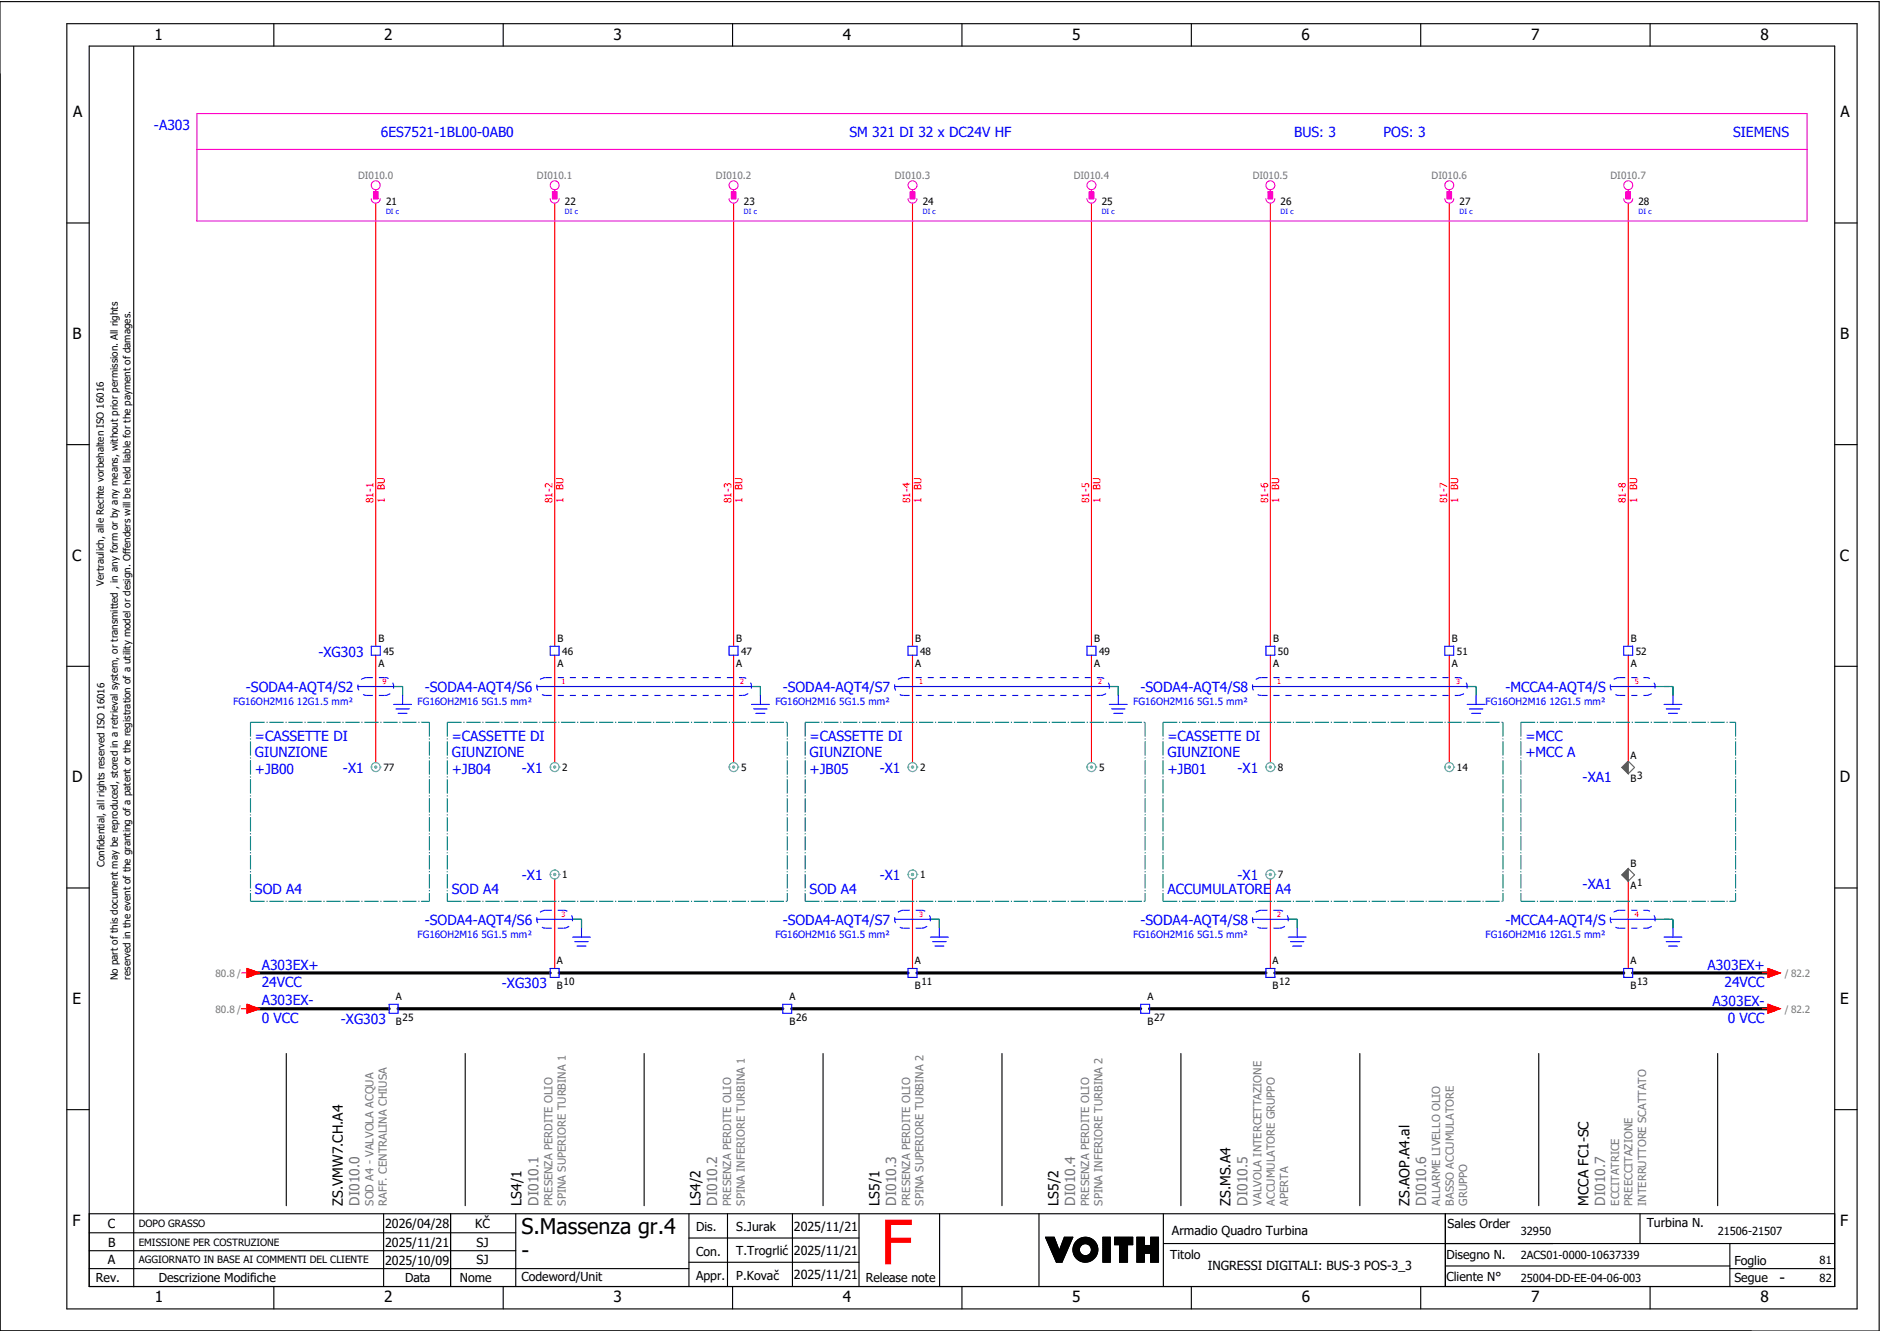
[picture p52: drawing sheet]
<svg xmlns="http://www.w3.org/2000/svg" width="421mm" height="297mm" viewBox="0 0 421 297" stroke-linecap="round" stroke-linejoin="round" font-family="sans-serif">
<defs><g id="words">
<text font-size="13.8" fill="#f00" x="196.9" y="282.5">F</text>
<g font-size="4.8">
<text x="116.6" y="275.8">S.Massenza gr.4</text>
<text x="116.6" y="281.1">-</text>
</g>
<g font-size="3.4">
<text x="34.5" y="9">1</text>
<text x="85.9" y="9">2</text>
<text x="137.1" y="9">3</text>
<text x="188.4" y="9">4</text>
<text x="239.7" y="9">5</text>
<text x="291" y="9">6</text>
<text x="342.3" y="9">7</text>
<text x="393.5" y="9">8</text>
<text x="16.3" y="26.2">A</text>
<text x="411.5" y="26.2">A</text>
<text x="16.2" y="75.8">B</text>
<text x="411.4" y="75.8">B</text>
<text x="16.1" y="125.3">C</text>
<text x="411.3" y="125.3">C</text>
<text x="16.1" y="174.8">D</text>
<text x="411.3" y="174.8">D</text>
<text x="16.2" y="224.4">E</text>
<text x="411.4" y="224.4">E</text>
<text x="16.2" y="273.9">F</text>
<text x="411.4" y="273.9">F</text>
<text x="397.8" y="286.6">-</text>
<text x="34.6" y="291">1</text>
<text x="85.9" y="291">2</text>
<text x="137.2" y="291">3</text>
<text x="188.4" y="291">4</text>
<text x="239.7" y="291">5</text>
<text x="291" y="291">6</text>
<text x="342.3" y="291">7</text>
<text x="393.6" y="291">8</text>
</g>
<g font-size="3.1" fill="#00f">
<text x="34.4" y="29">-A303</text>
<text x="85.1" y="30.6">6ES7521-1BL00-0AB0</text>
<text x="189.9" y="30.6">SM 321 DI 32 x DC24V HF</text>
<text x="289.3" y="30.6">BUS: 3</text>
<text x="309.3" y="30.6">POS: 3</text>
<text x="387.4" y="30.6">SIEMENS</text>
<text x="71.2" y="146.7">-XG303</text>
<text x="55" y="154.6">-SODA4-AQT4/S2</text>
<text x="95" y="154.6">-SODA4-AQT4/S6</text>
<text x="175" y="154.6">-SODA4-AQT4/S7</text>
<text x="255" y="154.6">-SODA4-AQT4/S8</text>
<text x="336.6" y="154.6">-MCCA4-AQT4/S</text>
<text x="57" y="165.5">=CASSETTE DI</text>
<text x="101" y="165.5">=CASSETTE DI</text>
<text x="181" y="165.5">=CASSETTE DI</text>
<text x="261" y="165.5">=CASSETTE DI</text>
<text x="341" y="165.5">=MCC</text>
<text x="57" y="169.3">GIUNZIONE</text>
<text x="57" y="173">+JB00</text>
<text x="76.7" y="172.7">-X1</text>
<text x="101" y="169.3">GIUNZIONE</text>
<text x="101" y="173">+JB04</text>
<text x="116.7" y="172.7">-X1</text>
<text x="181" y="169.3">GIUNZIONE</text>
<text x="181" y="173">+JB05</text>
<text x="196.7" y="172.7">-X1</text>
<text x="261" y="169.3">GIUNZIONE</text>
<text x="261" y="173">+JB01</text>
<text x="276.7" y="172.7">-X1</text>
<text x="341" y="169.3">+MCC A</text>
<text x="353.8" y="174.7">-XA1</text>
<text x="116.7" y="196.7">-X1</text>
<text x="196.7" y="196.7">-X1</text>
<text x="276.7" y="196.7">-X1</text>
<text x="57" y="199.8">SOD A4</text>
<text x="101" y="199.8">SOD A4</text>
<text x="181" y="199.8">SOD A4</text>
<text x="261" y="199.8">ACCUMULATORE A4</text>
<text x="353.8" y="198.7">-XA1</text>
<text x="95" y="206.6">-SODA4-AQT4/S6</text>
<text x="175" y="206.6">-SODA4-AQT4/S7</text>
<text x="255" y="206.6">-SODA4-AQT4/S8</text>
<text x="336.6" y="206.6">-MCCA4-AQT4/S</text>
<text x="58.5" y="216.6">A303EX+</text>
<text x="58.5" y="220.5">24VCC</text>
<text x="112.2" y="220.7">-XG303</text>
<text x="381.7" y="216.8">A303EX+</text>
<text x="385.5" y="220.5">24VCC</text>
<text x="58.5" y="224.6">A303EX-</text>
<text x="382.9" y="224.8">A303EX-</text>
<text x="58.5" y="228.5">0 VCC</text>
<text x="76.2" y="228.7">-XG303</text>
<text x="386.2" y="228.5">0 VCC</text>
</g>
<g font-size="3.1">
<text x="76.6" y="269.4" transform="rotate(-90 76.6 269.4)">ZS.VMW7.CH.A4</text>
<text x="116.6" y="269.4" transform="rotate(-90 116.6 269.4)">LS4/1</text>
<text x="156.6" y="269.4" transform="rotate(-90 156.6 269.4)">LS4/2</text>
<text x="196.6" y="269.4" transform="rotate(-90 196.6 269.4)">LS5/1</text>
<text x="236.6" y="269.4" transform="rotate(-90 236.6 269.4)">LS5/2</text>
<text x="275.1" y="269.4" transform="rotate(-90 275.1 269.4)">ZS.MS.A4</text>
<text x="315.1" y="269.4" transform="rotate(-90 315.1 269.4)">ZS.AOP.A4.al</text>
<text x="355.1" y="269.4" transform="rotate(-90 355.1 269.4)">MCCA FC1-SC</text>
</g>
<g font-size="3.1" fill="#767676">
<text x="80.4" y="269.4" transform="rotate(-90 80.4 269.4)">DI010.0</text>
<text x="120.4" y="269.4" transform="rotate(-90 120.4 269.4)">DI010.1</text>
<text x="160.4" y="269.4" transform="rotate(-90 160.4 269.4)">DI010.2</text>
<text x="200.4" y="269.4" transform="rotate(-90 200.4 269.4)">DI010.3</text>
<text x="240.4" y="269.4" transform="rotate(-90 240.4 269.4)">DI010.4</text>
<text x="278.9" y="269.4" transform="rotate(-90 278.9 269.4)">DI010.5</text>
<text x="318.9" y="269.4" transform="rotate(-90 318.9 269.4)">DI010.6</text>
<text x="358.9" y="269.4" transform="rotate(-90 358.9 269.4)">DI010.7</text>
</g>
<g font-size="2.8">
<text x="24.1" y="274.4">C</text>
<text x="86.1" y="274.4">2026/04/28</text>
<text x="106.2" y="274.4">KČ</text>
<text x="155.6" y="275.1">Dis.</text>
<text x="164.6" y="275.1">S.Jurak</text>
<text x="177.5" y="275">2025/11/21</text>
<text x="262" y="275.8">Armadio Quadro Turbina</text>
<text x="323.6" y="274.3">Sales Order</text>
<text x="368.1" y="274.2">Turbina N.</text>
<text x="24.2" y="278.6">B</text>
<text x="86.1" y="278.6">2025/11/21</text>
<text x="106.5" y="278.6">SJ</text>
<text x="155.6" y="280.5">Con.</text>
<text x="164.6" y="280.5">T.Trogrlić</text>
<text x="177.5" y="280.4">2025/11/21</text>
<text x="261.6" y="281.3">Titolo</text>
<text x="323.4" y="281.2">Disegno N.</text>
<text x="21.4" y="286.5">Rev.</text>
<text x="24.1" y="282.5">A</text>
<text x="35.5" y="286.4">Descrizione Modifiche</text>
<text x="86.1" y="282.6">2025/10/09</text>
<text x="90.5" y="286.5">Data</text>
<text x="102.8" y="286.5">Nome</text>
<text x="106.5" y="282.5">SJ</text>
<text x="116.6" y="286.3">Codeword/Unit</text>
<text x="155.6" y="286">Appr.</text>
<text x="164.6" y="285.9">P.Kovač</text>
<text x="177.5" y="285.8">2025/11/21</text>
<text x="193.5" y="286.5">Release note</text>
<text x="270" y="283.8">INGRESSI DIGITALI: BUS-3 POS-3_3</text>
<text x="323.4" y="286.2">Cliente N°</text>
<text x="387.7" y="286.5">Segue</text>
<text x="387.7" y="282.6">Foglio</text>
</g>
<g font-size="2.5" fill="#767676">
<text x="83.5" y="269.4" transform="rotate(-90 83.5 269.4)">SOD A4 - VALVOLA ACQUA</text>
<text x="86.5" y="269.4" transform="rotate(-90 86.5 269.4)">RAFF. CENTRALINA CHIUSA</text>
<text x="123.5" y="269.4" transform="rotate(-90 123.5 269.4)">PRESENZA PERDITE OLIO</text>
<text x="126.5" y="269.4" transform="rotate(-90 126.5 269.4)">SPINA SUPERIORE TURBINA 1</text>
<text x="163.5" y="269.4" transform="rotate(-90 163.5 269.4)">PRESENZA PERDITE OLIO</text>
<text x="166.5" y="269.4" transform="rotate(-90 166.5 269.4)">SPINA INFERIORE TURBINA 1</text>
<text x="203.5" y="269.4" transform="rotate(-90 203.5 269.4)">PRESENZA PERDITE OLIO</text>
<text x="206.5" y="269.4" transform="rotate(-90 206.5 269.4)">SPINA SUPERIORE TURBINA 2</text>
<text x="243.5" y="269.4" transform="rotate(-90 243.5 269.4)">PRESENZA PERDITE OLIO</text>
<text x="246.5" y="269.4" transform="rotate(-90 246.5 269.4)">SPINA INFERIORE TURBINA 2</text>
<text x="282" y="269.4" transform="rotate(-90 282 269.4)">VALVOLA INTERCETTAZIONE</text>
<text x="285" y="269.4" transform="rotate(-90 285 269.4)">ACCUMULATORE GRUPPO</text>
<text x="288" y="269.4" transform="rotate(-90 288 269.4)">APERTA</text>
<text x="322" y="269.4" transform="rotate(-90 322 269.4)">ALLARME LIVELLO OLIO</text>
<text x="325" y="269.4" transform="rotate(-90 325 269.4)">BASSO ACCUMULATORE</text>
<text x="328" y="269.4" transform="rotate(-90 328 269.4)">GRUPPO</text>
<text x="362" y="269.4" transform="rotate(-90 362 269.4)">ECCITATRICE</text>
<text x="365" y="269.4" transform="rotate(-90 365 269.4)">PREECCITAZIONE</text>
<text x="368" y="269.4" transform="rotate(-90 368 269.4)">INTERRUTTORE SCATTATO</text>
</g>
<g font-size="2.5">
<text x="340" y="275.9">32950</text>
<text x="384" y="275.9">21506-21507</text>
<text x="340" y="281.4">2ACS01-0000-10637339</text>
<text x="340" y="286.4">25004-DD-EE-04-06-003</text>
<text x="406.8" y="282.4">81</text>
<text x="406.8" y="286.4">82</text>
</g>
<g font-size="2.2" fill="#767676">
<text x="80" y="39.9">DI010.0</text>
<text x="120" y="39.9">DI010.1</text>
<text x="160" y="39.9">DI010.2</text>
<text x="200" y="39.9">DI010.3</text>
<text x="240" y="39.9">DI010.4</text>
<text x="280" y="39.9">DI010.5</text>
<text x="320" y="39.9">DI010.6</text>
<text x="360" y="39.9">DI010.7</text>
</g>
<g font-size="2.2">
<text x="86.3" y="45.8">21</text>
<text x="126.3" y="45.8">22</text>
<text x="166.3" y="45.8">23</text>
<text x="206.3" y="45.8">24</text>
<text x="246.3" y="45.8">25</text>
<text x="286.3" y="45.8">26</text>
<text x="326.3" y="45.8">27</text>
<text x="366.3" y="45.8">28</text>
<text x="23.2" y="130.9" transform="rotate(-90 23.2 130.9)">Vertraulich, alle Rechte vorbehalten ISO 16016</text>
<text x="84.6" y="143.4">B</text>
<text x="124.6" y="143.4">B</text>
<text x="164.6" y="143.4">B</text>
<text x="204.6" y="143.4">B</text>
<text x="244.6" y="143.4">B</text>
<text x="284.6" y="143.4">B</text>
<text x="324.6" y="143.4">B</text>
<text x="364.6" y="143.4">B</text>
<text x="84.6" y="149.1">A</text>
<text x="85.7" y="146.3">45</text>
<text x="124.6" y="149.1">A</text>
<text x="125.7" y="146.3">46</text>
<text x="164.6" y="149.1">A</text>
<text x="165.7" y="146.3">47</text>
<text x="204.6" y="149.1">A</text>
<text x="205.7" y="146.3">48</text>
<text x="244.6" y="149.1">A</text>
<text x="245.7" y="146.3">49</text>
<text x="284.6" y="149.1">A</text>
<text x="285.7" y="146.3">50</text>
<text x="324.6" y="149.1">A</text>
<text x="325.7" y="146.3">51</text>
<text x="364.6" y="149.1">A</text>
<text x="365.7" y="146.3">52</text>
<text x="85.7" y="172.3">77</text>
<text x="125.7" y="172.3">2</text>
<text x="165.7" y="172.3">5</text>
<text x="205.7" y="172.3">2</text>
<text x="245.7" y="172.3">5</text>
<text x="285.7" y="172.3">8</text>
<text x="325.7" y="172.3">14</text>
<text x="364.5" y="169.6">A</text>
<text x="364.5" y="174.6">B</text>
<text x="366" y="174">3</text>
<text x="23.4" y="193.7" transform="rotate(-90 23.4 193.7)">Confidential, all rights reserved ISO 16016</text>
<text x="125.7" y="196.3">1</text>
<text x="205.7" y="196.3">1</text>
<text x="285.7" y="196.3">7</text>
<text x="364.5" y="193.8">B</text>
<text x="364.5" y="198.5">A1</text>
<text x="124.5" y="215.4">A</text>
<text x="204.5" y="215.4">A</text>
<text x="284.5" y="215.4">A</text>
<text x="364.5" y="215.4">A</text>
<text x="26.4" y="219" transform="rotate(-90 26.4 219)">No part of this document may be reproduced, stored in a retrieval system, or transmitted , in any form or by any means, without prior permission. All rights</text>
<text x="29.2" y="218.9" transform="rotate(-90 29.2 218.9)">reserved in the event of the granting of a patent or the registration of a utility model or design. Offenders will be held liable for the payment of damages.</text>
<text x="124.5" y="220.9">B</text>
<text x="126" y="220">10</text>
<text x="204.5" y="220.9">B</text>
<text x="206" y="220">11</text>
<text x="284.5" y="220.9">B</text>
<text x="286" y="220">12</text>
<text x="364.5" y="220.9">B</text>
<text x="366" y="220">13</text>
<text x="88.5" y="223.4">A</text>
<text x="176.5" y="223.4">A</text>
<text x="256.5" y="223.4">A</text>
<text x="88.5" y="228.9">B</text>
<text x="90" y="228">25</text>
<text x="176.5" y="228.9">B</text>
<text x="178" y="228">26</text>
<text x="256.5" y="228.9">B</text>
<text x="258" y="228">27</text>
<text x="31" y="274.2">DOPO GRASSO</text>
<text x="31" y="278.3">EMISSIONE PER COSTRUZIONE</text>
<text x="31" y="282.3">AGGIORNATO IN BASE AI COMMENTI DEL CLIENTE</text>
</g>
<g font-size="2.2" fill="#f00">
<text x="83.5" y="112.4" transform="rotate(-90 83.5 112.4)">81-1</text>
<text x="86" y="112.4" transform="rotate(-90 86 112.4)">1</text>
<text x="86" y="109.4" transform="rotate(-90 86 109.4)">BU</text>
<text x="123.5" y="112.4" transform="rotate(-90 123.5 112.4)">81-2</text>
<text x="126" y="112.4" transform="rotate(-90 126 112.4)">1</text>
<text x="126" y="109.4" transform="rotate(-90 126 109.4)">BU</text>
<text x="163.5" y="112.4" transform="rotate(-90 163.5 112.4)">81-3</text>
<text x="166" y="112.4" transform="rotate(-90 166 112.4)">1</text>
<text x="166" y="109.4" transform="rotate(-90 166 109.4)">BU</text>
<text x="203.5" y="112.4" transform="rotate(-90 203.5 112.4)">81-4</text>
<text x="206" y="112.4" transform="rotate(-90 206 112.4)">1</text>
<text x="206" y="109.4" transform="rotate(-90 206 109.4)">BU</text>
<text x="243.5" y="112.4" transform="rotate(-90 243.5 112.4)">81-5</text>
<text x="246" y="112.4" transform="rotate(-90 246 112.4)">1</text>
<text x="246" y="109.4" transform="rotate(-90 246 109.4)">BU</text>
<text x="283.5" y="112.4" transform="rotate(-90 283.5 112.4)">81-6</text>
<text x="286" y="112.4" transform="rotate(-90 286 112.4)">1</text>
<text x="286" y="109.4" transform="rotate(-90 286 109.4)">BU</text>
<text x="323.5" y="112.4" transform="rotate(-90 323.5 112.4)">81-7</text>
<text x="326" y="112.4" transform="rotate(-90 326 112.4)">1</text>
<text x="326" y="109.4" transform="rotate(-90 326 109.4)">BU</text>
<text x="363.5" y="112.4" transform="rotate(-90 363.5 112.4)">81-8</text>
<text x="366" y="112.4" transform="rotate(-90 366 112.4)">1</text>
<text x="366" y="109.4" transform="rotate(-90 366 109.4)">BU</text>
</g>
<g font-size="2.2" fill="#00f">
<text x="52.1" y="157.5">FG16OH2M16 12G1.5 mm²</text>
<text x="93.3" y="157.5">FG16OH2M16 5G1.5 mm²</text>
<text x="173.3" y="157.5">FG16OH2M16 5G1.5 mm²</text>
<text x="253.3" y="157.5">FG16OH2M16 5G1.5 mm²</text>
<text x="332.1" y="157.5">FG16OH2M16 12G1.5 mm²</text>
<text x="93.3" y="209.5">FG16OH2M16 5G1.5 mm²</text>
<text x="173.3" y="209.5">FG16OH2M16 5G1.5 mm²</text>
<text x="253.3" y="209.5">FG16OH2M16 5G1.5 mm²</text>
<text x="332.1" y="209.5">FG16OH2M16 12G1.5 mm²</text>
</g>
<g font-size="2.2" fill="#7ca552">
<text x="48.2" y="218.3">80.8 /</text>
<text x="399" y="218.3">/ 82.2</text>
<text x="48.2" y="226.3">80.8 /</text>
<text x="399" y="226.3">/ 82.2</text>
</g>
<g font-size="1.6" fill="#00f">
<text x="86.3" y="47.9">DI c</text>
<text x="126.3" y="47.9">DI c</text>
<text x="166.3" y="47.9">DI c</text>
<text x="206.3" y="47.9">DI c</text>
<text x="246.3" y="47.9">DI c</text>
<text x="286.3" y="47.9">DI c</text>
<text x="326.3" y="47.9">DI c</text>
<text x="366.3" y="47.9">DI c</text>
</g>
<g font-size="1.6" fill="#f00">
<text x="85.5" y="152.9">9</text>
<text x="125.5" y="152.9">1</text>
<text x="165.5" y="152.9">2</text>
<text x="205.5" y="152.9">1</text>
<text x="245.5" y="152.9">2</text>
<text x="285.5" y="152.9">1</text>
<text x="325.5" y="152.9">3</text>
<text x="365.5" y="152.9">5</text>
<text x="125.5" y="204.9">3</text>
<text x="205.5" y="204.9">3</text>
<text x="285.5" y="204.9">2</text>
<text x="365.5" y="204.9">4</text>
</g>
</g></defs>
<g fill="none" stroke="#000" stroke-width=".25">
<path d="M0 .4h420.1v297h-420.1zM14.9 5.3h400.3v287.2h-400.3zM19.9 10.3h390.3v277.2h-390.3zM29.9 10.4v277.1M61.2 5.3v5M112.5 5.3v5M163.8 5.3v5M215.1 5.3v5M266.3 5.3v5M317.6 5.3v5M368.9 5.3v5M14.9 49.8h5"/>
<path d="M410.2 49.8h5M14.9 99.3h5M410.2 99.3h5M14.9 148.9h5M410.2 148.9h5M14.9 198.4h5M410.2 198.4h5M64 235.4v34M104 235.4v34M144 235.4v34M184 235.4v34M224 235.4v34"/>
<path d="M264 235.4v34M304 235.4v34M344 235.4v34M384 235.4v34M14.9 247.9h5M410.2 247.9h5M19.9 271.2h390.3M19.9 279.5h95.4M19.9 275.4h95.4M85.8 271.2v16.3M100.7 271.2v16.3M115.3 271.2v16.3"/>
<path d="M154 271.2v16.3M154 276.6h38M162.6 271.2v16.3M177.2 271.2v16.3M192 271.2v16.3M210.1 271.2v16.3M232.3 271.1v16.3M233.7 276.4h2l1.1 3 1.1-3h1.9l-2.4 5.6h-1.2zM233.8 276.4l-.1 .1M233.9 276.4l-.1 .2M234.1 276.4l-.3 .3M234.2 276.4l-.3 .4"/>
<path d="M234.4 276.4l-.5 .5M234.5 276.4l-.5 .6M234.7 276.4l-.7 .7M234.8 276.4l-.7 .8M235 276.4l-.9 .9M235.1 276.4l-.9 1M235.3 276.4l-1.1 1.1M235.4 276.4l-1.2 1.2M235.6 276.4l-1.3 1.3M235.7 276.5l-1.4 1.3M235.7 276.6l-1.3 1.3M235.8 276.7l-1.4 1.3"/>
<path d="M235.8 276.8l-1.3 1.3M235.9 276.9l-1.4 1.4M235.9 277l-1.3 1.4M235.9 277.1l-1.3 1.4M236 277.3l-1.3 1.3M236 277.4l-1.3 1.3M236.1 277.5l-1.3 1.3M236.1 277.6l-1.3 1.3M236.1 277.7l-1.3 1.3M236.2 277.8l-1.3 1.3M236.2 277.9l-1.3 1.3M236.3 278l-1.3 1.3"/>
<path d="M236.3 278.1l-1.3 1.3M236.3 278.2l-1.2 1.3M236.4 278.3l-1.3 1.3M236.4 278.4l-1.2 1.3M236.5 278.6l-1.3 1.2M236.5 278.7l-1.2 1.2M236.6 278.8l-1.3 1.2M236.6 278.9l-1.3 1.2M236.6 279l-1.2 1.2M236.7 279.1l-1.3 1.2M236.7 279.2l-1.2 1.3M236.8 279.3l-1.3 1.3"/>
<path d="M238 276.4l-.1 .1M238.1 276.4l-.3 .4M238.3 276.4l-.6 .6M238.4 279.8l-2.2 2.2M238.4 276.4l-.8 .8M238.5 279.5l-2.4 2.4M238.6 276.4l-1.1 1.1M238.6 279.3l-2.5 2.5M238.7 279l-2.7 2.7M238.7 276.4l-1.2 1.3M238.8 278.7l-2.8 2.9M238.9 276.4l-1.5 1.6"/>
<path d="M239 278.5l-3.1 3M239 276.4l-1.7 1.8M239.1 278.2l-3.2 3.2M239.2 276.4l-2 2.1M239.2 277.9l-3.4 3.4M239.3 277.7l-3.5 3.5M239.3 276.4l-2.2 2.3M239.4 277.4l-3.6 3.7M239.5 276.4l-2.5 2.5M239.5 277.1l-3.8 3.9M239.6 276.4l-2.7 2.8M239.7 276.9l-4 4"/>
<path d="M239.8 276.6l-4.2 4.2M239.8 276.4l-4.2 4.3M241.1 276.9l-.8 .8M241.3 279.3l-1.2 1.1M241.3 279.1l-1.2 1.2M241.3 279.4l-1.1 1.1M241.3 278.9l-1.3 1.3M241.3 279.5l-1.1 1.1M241.4 279.7l-1.1 1M241.4 278.7l-1.4 1.4M241.4 279.8l-1 1M241.4 276.7l-1.3 1.3"/>
<path d="M241.5 279.9l-1.1 1M241.5 280l-1 1M241.7 276.6l-1.7 1.7M241.9 276.5l-1.9 2M242.1 276.5l-2.2 2.2M242.3 276.5l-2.4 2.4M242.5 276.4l-2.6 2.6M242.6 276.4l-2.7 2.8M242.8 276.4l-2.9 3M242.9 276.5l-3 3M243 276.5l-3.1 3.1M243.2 276.5l-3.3 3.3"/>
<path d="M243.3 276.5l-3.4 3.4M243.4 276.6l-3.4 3.4M243.5 276.6l-1.4 1.4M243.6 276.6l-1.3 1.3M243.7 276.7l-1.2 1.2M243.9 276.7l-1.2 1.2M244 276.8l-1.2 1.1M244 276.8l-1.1 1.1M244.1 276.9l-1 1.1M244.2 276.9l-1 1.1M244.3 277l-1 1M244.4 277.1l-1 1"/>
<path d="M244.5 277.1l-1 1.1M244.6 277.2l-1.1 1M244.6 277.3l-1 1M244.7 277.4l-1 1M244.8 277.4l-1 1.1M244.8 277.5l-1 1.1M244.9 277.6l-1 1.1M245 277.7l-1.1 1.1M245 277.8l-1.1 1.1M245.1 277.9l-1.1 1.1M245.1 278l-1.1 1.1M245.2 278.1l-1.2 1.2"/>
<path d="M245.2 278.2l-1.2 1.3M245.3 278.3l-1.4 1.4M245.3 278.4l-1.5 1.5M245.3 278.5l-3.4 3.4M245.4 279.9l-2.1 2M245.4 278.7l-3.3 3.3M245.4 279.7l-2.3 2.3M245.4 278.8l-3.2 3.2M245.4 278.9l-3.1 3.1M245.4 279.5l-2.5 2.5M245.4 279.1l-2.9 2.9M245.4 279.4l-2.6 2.6"/>
<path d="M245.4 279.2l-2.8 2.8M246.6 276.4h1.6v5.6h-1.6zM246.6 276.4v.1M246.8 276.4l-.2 .3M246.9 276.4l-.3 .4M247.1 276.4l-.5 .6M247.2 276.4l-.6 .7M247.4 276.4l-.8 .9M247.5 276.4l-.9 1M247.7 276.4l-1.1 1.2M247.8 276.4l-1.2 1.3M248 276.4l-1.4 1.5"/>
<path d="M248.1 276.4l-1.5 1.6M248.2 280l-1.6 1.6M248.2 279.8l-1.6 1.7M248.2 279.7l-1.6 1.6M248.2 279.5l-1.6 1.7M248.2 279.4l-1.6 1.6M248.2 277.4l-1.6 1.7M248.2 277.3l-1.6 1.6M248.2 277.1l-1.6 1.7M248.2 277l-1.6 1.6M248.2 276.8l-1.6 1.7M248.2 276.7l-1.6 1.6"/>
<path d="M248.2 276.5l-1.6 1.7M248.2 278l-1.6 1.7M248.2 277.9l-1.6 1.6M248.2 277.7l-1.6 1.7M248.2 277.6l-1.6 1.6M248.2 279.1l-1.6 1.6M248.2 278.9l-1.6 1.7M248.2 278.8l-1.6 1.6M248.2 278.6l-1.6 1.7M248.2 278.5l-1.6 1.6M248.2 278.3l-1.6 1.7M248.2 278.2l-1.6 1.6"/>
<path d="M248.2 279.2l-1.6 1.7M249.2 276.4v.1M249.4 276.4l-.2 .2M249.5 276.4l-.3 .4M249.7 276.4l-.5 .5M249.8 276.4l-.6 .7M250 276.4l-.8 .8M250.1 276.4l-.9 1M250.3 278.1h-1.1v-1.7h4v1.7h-1.1v3.9h-1.8M250.3 278.1v3.9M250.3 276.4l-1.1 1.2M250.4 276.4l-1.2 1.3"/>
<path d="M250.6 276.4l-1.4 1.5M250.7 276.4l-1.5 1.6M250.9 276.4l-1.7 1.7M251 276.4l-1.6 1.7M251.2 276.4l-1.7 1.7M251.3 276.4l-1.6 1.7M251.5 276.4l-1.7 1.7M251.6 276.4l-1.6 1.7M251.8 276.4l-1.7 1.7M251.9 276.4l-1.6 1.7M252.1 279.9l-1.8 1.8M252.1 279.8l-1.8 1.8"/>
<path d="M252.1 278.6l-1.8 1.8M252.1 278.4l-1.8 1.8M252.1 278.3l-1.8 1.8M252.1 279.2l-1.8 1.8M252.1 279l-1.8 1.8M252.1 278.9l-1.8 1.8M252.1 278.7l-1.8 1.8M252.1 279.3l-1.8 1.8M252.1 279.6l-1.8 1.8M252.1 279.5l-1.8 1.8M252.1 276.4l-1.8 1.9M252.2 276.4l-1.9 2"/>
<path d="M252.4 276.4l-2.1 2.2M252.5 276.4l-2.2 2.3M252.7 276.4l-2.4 2.5M252.8 276.4l-2.5 2.6M253 276.4l-2.7 2.8M253.1 276.4l-2.8 2.9M253.2 277.4l-.7 .7M253.2 276.7l-2.9 2.9M253.2 276.5l-2.9 3M253.2 277.3l-.8 .8M253.2 277.1l-1 1M253.2 277l-2.9 2.9"/>
<path d="M253.2 276.8l-2.9 3M253.2 278l-.1 .1M253.2 277.9l-.2 .2M253.2 277.7l-.4 .4M253.2 277.6l-.5 .5M254.2 276.4v.1M254.3 276.4l-.1 .2M254.5 276.4l-.3 .4M254.6 276.4l-.4 .5M254.8 276.4l-.6 .7M254.9 276.4l-.7 .8M255.1 276.4l-.9 1"/>
<path d="M255.2 276.4l-1 1.1M255.4 276.4l-1.2 1.3M255.5 276.4l-1.3 1.4M255.7 276.4l-1.5 1.6M255.8 277.5l-1.6 1.7M255.8 277.4l-1.6 1.6M255.8 277.2l-1.6 1.7M255.8 277.1l-1.6 1.6M255.8 276.9l-1.6 1.7M255.8 276.8l-1.6 1.6M255.8 276.6l-1.6 1.7M255.8 276.5l-1.6 1.6"/>
<path d="M255.8 276.4v1.9M255.8 276.4h-1.6v5.6h1.6v-2h1.4M255.8 278.3h1.4v-1.9h1.8v5.6h-1.8v-2M255.8 278l-1.6 1.6M255.8 277.8l-1.6 1.7M255.8 277.7l-1.6 1.6M255.8 278.3l-1.6 1.6M255.8 278.1l-1.6 1.7M255.9 278.3l-1.7 1.8M256.1 278.3l-1.9 1.9M256.2 278.3l-2 2.1M256.4 278.3l-2.2 2.2"/>
<path d="M256.5 278.3l-2.3 2.4M256.7 278.3l-2.5 2.5M256.8 278.3l-2.6 2.7M257 278.3l-2.8 2.8M257.1 278.3l-2.9 3M257.3 276.4l-.1 .2M257.5 276.4l-.3 .3M257.6 276.4l-.4 .5M257.8 276.4l-.6 .6M257.9 276.4l-.7 .8M258.1 276.4l-.9 .9M258.2 276.4l-1 1.1"/>
<path d="M258.4 276.4l-1.2 1.2M258.5 276.4l-1.3 1.4M258.7 276.4l-1.5 1.5M258.8 276.4l-1.6 1.7M259 276.5l-1.8 1.7M259 277.5l-2.5 2.5M259 277.4l-2.7 2.6M259 277.1l-3 2.9M259 276.9l-3.1 3.1M259 277.2l-2.8 2.8M259 276.8l-4.8 4.8M259 276.6l-4.8 4.8"/>
<path d="M259 279l-1.8 1.8M259 278.9l-1.8 1.7M259 278.7l-1.8 1.8M259 278.6l-1.8 1.7M259 278.4l-1.8 1.8M259 278.3l-1.8 1.7M259 278.1l-1.9 1.9M259 278l-2.1 2M259 277.8l-2.2 2.2M259 277.7l-2.4 2.3M259 279.3l-1.8 1.8M259 279.2l-1.8 1.7"/>
<path d="M259 279.9l-1.8 1.8M259 279.8l-1.8 1.7M259 279.6l-1.8 1.8M259 279.5l-1.8 1.7M260.1 271.2v16.3M260.1 277.9h150.1M323.1 271.2v16.3M366.6 271.2v6.7M386.7 277.9v9.6M19.9 283.5h134.1M61.2 287.5v5M112.5 287.5v5"/>
<path d="M154 282h38M163.8 287.5v5M215.1 287.5v5M237.5 281.9l-.1 .1M237.6 281.7l-.4 .3M237.7 281.4l-.6 .6M237.8 281.1l-.9 .9M237.9 280.9l-1.1 1.1M238 280.6l-1.4 1.4M238.2 280.3l-1.7 1.7M238.3 280.1l-2 1.9M241.6 280l-1 1.1"/>
<path d="M241.6 280.1l-1 1M241.7 280.2l-1 1M241.8 280.3l-1 1M241.9 280.3l-1 1.1M242 280.4l-1.1 1M242.1 280.4l-1.1 1.1M242.2 280.5l-1.1 1.1M242.3 280.5l-1.1 1.1M242.4 280.6l-1.1 1.1M242.6 280.6l-1.2 1.1M242.7 280.6l-1.2 1.2M242.9 280.6l-1.3 1.2"/>
<path d="M243.1 280.5l-1.4 1.4M243.3 280.4l-1.5 1.5M245.1 280.6l-1.1 1M245.2 280.3l-1.5 1.5M245.3 280.1l-1.8 1.8M248.2 281.3l-.7 .7M248.2 281.2l-.8 .8M248.2 281l-1 1M248.2 281.5l-.5 .5M248.2 281.9l-.1 .1M248.2 281.8l-.2 .2M248.2 281.6l-.4 .4"/>
<path d="M248.2 280.9l-1.1 1.1M248.2 280.7l-1.3 1.3M248.2 280.6l-1.4 1.4M248.2 280.4l-1.6 1.6M248.2 280.3l-1.6 1.6M248.2 280.1l-1.6 1.7M252.1 281.3l-.8 .7M252.1 281.1l-.9 .9M252.1 281l-1.1 1M252.1 280.8l-1.2 1.2M252.1 280.7l-1.4 1.3M252.1 280.5l-1.5 1.5"/>
<path d="M252.1 280.4l-1.7 1.6M252.1 280.2l-1.8 1.8M252.1 281.4l-.6 .6M252.1 281.9l-.2 .1M252.1 281.7l-.3 .3M252.1 281.6l-.5 .4M252.1 280.1l-1.8 1.8M255.8 280.7l-1.3 1.3M255.8 280.5l-1.5 1.5M255.8 280.2l-1.6 1.7M255.8 280.1l-1.6 1.6M255.8 280.4l-1.6 1.6"/>
<path d="M255.8 281.9l-.1 .1M255.8 281.7l-.3 .3M255.8 281.6l-.4 .4M255.8 281.4l-.6 .6M255.8 281.3l-.7 .7M255.8 281.1l-.9 .9M255.8 281l-1 1M255.8 280.8l-1.2 1.2M259 281.9l-.2 .1M259 281.7l-.3 .3M259 281.6l-.5 .4M259 281.4l-.6 .6"/>
<path d="M259 281.3l-.8 .7M259 281.1l-.9 .9M259 281l-1.1 1M259 280.8l-1.2 1.2M259 280.7l-1.4 1.3M259 280.5l-1.5 1.5M259 280.4l-1.7 1.6M259 280.2l-1.8 1.8M259 280.1l-1.8 1.7M266.3 287.5v5M317.6 287.5v5M323.1 282.9h63.6"/>
<path d="M368.9 287.5v5M386.7 283.5h23.5"/>
<circle cx="242.6" cy="279.2" r="1.35"/>
<circle cx="242.6" cy="279.2" r="2.79"/>
</g>
<g fill="none" stroke="#f00" stroke-width=".25">
<path d="M84 45.4v99M124 45.4v99M164 45.4v99M204 45.4v99M244 45.4v99M284 45.4v99M324 45.4v99M364 45.4v99M84 146.4v24M124 146.4v24M164 146.4v24M204 146.4v24"/>
<path d="M244 146.4v24M284 146.4v24M324 146.4v24M364 146.4v23.7M124 196.4v20M204 196.4v20M284 196.4v20M364 196.4v20"/>
</g>
<g fill="none" stroke="#00be00" stroke-width=".25" stroke-dasharray="3.2 .4 .3 .4" stroke-linecap="butt">
<path d="M88 153.4h2M90 153.4v2M168 153.4h2M170 153.4v2M248 153.4h2M250 153.4v2M328 153.4h2M330 153.4v2M370 153.4h4M372 153.4h2M374 153.4v2M128 205.4h2"/>
<path d="M130 205.4v2M208 205.4h2M210 205.4v2M288 205.4h2M290 205.4v2M370 205.4h4M372 205.4h2M374 205.4v2"/>
</g>
<path d="M56 217.4h67M125 217.4h78M205 217.4h78M285 217.4h78M365 217.4h31M56 225.4h31M89 225.4h86M177 225.4h78M257 225.4h139" fill="none" stroke="#000" stroke-width=".7"/>
<g fill="none" stroke="#f0f" stroke-width=".25">
<path d="M44 25.4h360v24h-360zM44 33.4h360M83 44.4a1 1 0 0 0 1 1 1 1 0 0 0 1-1M83.5 42.9h1v1.5h-1zM84 42.4v.5M123 44.4a1 1 0 0 0 1 1 1 1 0 0 0 1-1M123.5 42.9h1v1.5h-1zM124 42.4v.5M163 44.4a1 1 0 0 0 1 1 1 1 0 0 0 1-1M163.5 42.9h1v1.5h-1zM164 42.4v.5M203 44.4a1 1 0 0 0 1 1 1 1 0 0 0 1-1"/>
<path d="M203.5 42.9h1v1.5h-1zM204 42.4v.5M243 44.4a1 1 0 0 0 1 1 1 1 0 0 0 1-1M243.5 42.9h1v1.5h-1zM244 42.4v.5M283 44.4a1 1 0 0 0 1 1 1 1 0 0 0 1-1M283.5 42.9h1v1.5h-1zM284 42.4v.5M323 44.4a1 1 0 0 0 1 1 1 1 0 0 0 1-1M323.5 42.9h1v1.5h-1zM324 42.4v.5M363 44.4a1 1 0 0 0 1 1 1 1 0 0 0 1-1"/>
<path d="M363.5 42.9h1v1.5h-1zM364 42.4v.5"/>
<circle cx="84" cy="41.4" r="1"/>
<circle cx="124" cy="41.4" r="1"/>
<circle cx="164" cy="41.4" r="1"/>
<circle cx="204" cy="41.4" r="1"/>
<circle cx="244" cy="41.4" r="1"/>
<circle cx="284" cy="41.4" r="1"/>
<circle cx="324" cy="41.4" r="1"/>
<circle cx="364" cy="41.4" r="1"/>
</g>
<g fill="#f0f" stroke="#f0f" stroke-width=".22">
<path d="M83.5 42.9h1v1.5h-1z"/>
<path d="M123.5 42.9h1v1.5h-1z"/>
<path d="M163.5 42.9h1v1.5h-1z"/>
<path d="M203.5 42.9h1v1.5h-1z"/>
<path d="M243.5 42.9h1v1.5h-1z"/>
<path d="M283.5 42.9h1v1.5h-1z"/>
<path d="M323.5 42.9h1v1.5h-1z"/>
<path d="M363.5 42.9h1v1.5h-1z"/>
</g>
<path d="M83 144.4h2v2h-2zM123 144.4h2v2h-2zM163 144.4h2v2h-2zM203 144.4h2v2h-2zM243 144.4h2v2h-2zM283 144.4h2v2h-2zM323 144.4h2v2h-2zM363 144.4h2v2h-2zM123 216.4h2v2h-2zM203 216.4h2v2h-2z" fill="none" stroke="#00f" stroke-width=".25"/>
<path d="M100 161.4h76M100 161.4v40M176 161.4v40M100 201.4h76" fill="none" stroke="#007f7f" stroke-width=".25" stroke-dasharray="3.2 .4 .3 .4" stroke-linecap="butt"/>
<circle cx="84" cy="171.4" r=".38" fill="#52a5a5"/>
<path d="M83 171.4h.1M83 171.4a1 1 0 0 0 1 1M84 172.4h.1M84 170.4a1 1 0 0 1 1 1M84 170.4h.1M84 170.4a1 1 0 0 0-1 1M85 171.4a1 1 0 0 1-1 1M85 171.4h.1" fill="none" stroke="#52a5a5" stroke-width=".25"/>
<circle cx="124" cy="171.4" r=".38" fill="#52a5a5"/>
<path d="M123 171.4h.1M123 171.4a1 1 0 0 0 1 1M124 172.4h.1M124 170.4a1 1 0 0 1 1 1M124 170.4h.1M124 170.4a1 1 0 0 0-1 1M125 171.4a1 1 0 0 1-1 1M125 171.4h.1" fill="none" stroke="#52a5a5" stroke-width=".25"/>
<circle cx="164" cy="171.4" r=".38" fill="#52a5a5"/>
<path d="M163 171.4h.1M163 171.4a1 1 0 0 0 1 1M164 172.4h.1M164 170.4a1 1 0 0 1 1 1M164 170.4h.1M164 170.4a1 1 0 0 0-1 1M165 171.4a1 1 0 0 1-1 1M165 171.4h.1" fill="none" stroke="#52a5a5" stroke-width=".25"/>
<path d="M283 216.4h2v2h-2zM363 216.4h2v2h-2z" fill="none" stroke="#00f" stroke-width=".25"/>
<circle cx="284" cy="171.4" r=".38" fill="#52a5a5"/>
<path d="M283 171.4h.1M283 171.4a1 1 0 0 0 1 1M284 172.4h.1M284 170.4a1 1 0 0 1 1 1M284 170.4h.1M284 170.4a1 1 0 0 0-1 1M285 171.4a1 1 0 0 1-1 1M285 171.4h.1" fill="none" stroke="#52a5a5" stroke-width=".25"/>
<circle cx="324" cy="171.4" r=".38" fill="#52a5a5"/>
<path d="M323 171.4h.1M323 171.4a1 1 0 0 0 1 1M324 172.4h.1M324 170.4a1 1 0 0 1 1 1M324 170.4h.1M324 170.4a1 1 0 0 0-1 1M325 171.4a1 1 0 0 1-1 1M325 171.4h.1" fill="none" stroke="#52a5a5" stroke-width=".25"/>
<path d="M260 161.4h76M260 161.4v40M336 161.4v40M260 201.4h76" fill="none" stroke="#007f7f" stroke-width=".25" stroke-dasharray="3.2 .4 .3 .4" stroke-linecap="butt"/>
<g fill="none" stroke="#00f" stroke-width=".25">
<path d="M120 153.4h48M168 157.4h4M168.5 158.4h3M169 159.4h2M170 155.4v2M280 153.4h48M328 157.4h4M328.5 158.4h3M329 159.4h2M330 155.4v2M280 205.4h8M288 209.4h4"/>
<path d="M288.5 210.4h3M289 211.4h2M290 207.4v2M87 224.4h2v2h-2z"/>
</g>
<path d="M122 155.4h44M122 151.4h44M122 151.4a2 2 0 0 0-2 2 2 2 0 0 0 2 2M166 155.4a2 2 0 0 0 2-2 2 2 0 0 0-2-2M282 155.4h44M282 151.4h44M282 151.4a2 2 0 0 0-2 2 2 2 0 0 0 2 2M326 155.4a2 2 0 0 0 2-2 2 2 0 0 0-2-2M282 207.4h4M282 203.4h4M282 203.4a2 2 0 0 0-2 2 2 2 0 0 0 2 2M286 207.4a2 2 0 0 0 2-2 2 2 0 0 0-2-2" fill="none" stroke="#00f" stroke-width=".25" stroke-dasharray="1.4 1.4" stroke-linecap="butt"/>
<circle cx="284" cy="195.4" r=".38" fill="#52a5a5"/>
<path d="M283 195.4h.1M283 195.4a1 1 0 0 0 1 1M284 196.4h.1M284 194.4a1 1 0 0 1 1 1M284 194.4h.1M284 194.4a1 1 0 0 0-1 1M285 195.4a1 1 0 0 1-1 1M285 195.4h.1" fill="none" stroke="#52a5a5" stroke-width=".25"/>
<path d="M56 161.4h40M56 161.4v40M96 161.4v40M56 201.4h40" fill="none" stroke="#007f7f" stroke-width=".25" stroke-dasharray="3.2 .4 .3 .4" stroke-linecap="butt"/>
<path d="M82 155.4h4M82 151.4h4M82 151.4a2 2 0 0 0-2 2 2 2 0 0 0 2 2M86 155.4a2 2 0 0 0 2-2 2 2 0 0 0-2-2M122 207.4h4M122 203.4h4M122 203.4a2 2 0 0 0-2 2 2 2 0 0 0 2 2M126 207.4a2 2 0 0 0 2-2 2 2 0 0 0-2-2" fill="none" stroke="#00f" stroke-width=".25" stroke-dasharray="1.4 1.4" stroke-linecap="butt"/>
<path d="M80 153.4h8M88 157.4h4M88.5 158.4h3M89 159.4h2M90 155.4v2M120 205.4h8M128 209.4h4M128.5 210.4h3M129 211.4h2M130 207.4v2" fill="none" stroke="#00f" stroke-width=".25"/>
<circle cx="124" cy="195.4" r=".38" fill="#52a5a5"/>
<path d="M123 195.4h.1M123 195.4a1 1 0 0 0 1 1M124 196.4h.1M124 194.4a1 1 0 0 1 1 1M124 194.4h.1M124 194.4a1 1 0 0 0-1 1M125 195.4a1 1 0 0 1-1 1M125 195.4h.1" fill="none" stroke="#52a5a5" stroke-width=".25"/>
<path d="M180 161.4h76M180 161.4v40M256 161.4v40M340 161.4h48M340 161.4v40M388 161.4v40M180 201.4h76M340 201.4h48" fill="none" stroke="#007f7f" stroke-width=".25" stroke-dasharray="3.2 .4 .3 .4" stroke-linecap="butt"/>
<path d="M362 155.4h6M362 151.4h6M362 151.4a2 2 0 0 0-2 2 2 2 0 0 0 2 2M368 155.4a2 2 0 0 0 2-2 2 2 0 0 0-2-2M362 207.4h6M362 203.4h6M362 203.4a2 2 0 0 0-2 2 2 2 0 0 0 2 2M368 207.4a2 2 0 0 0 2-2 2 2 0 0 0-2-2" fill="none" stroke="#00f" stroke-width=".25" stroke-dasharray="1.4 1.4" stroke-linecap="butt"/>
<path d="M360 153.4h10M372 157.4h4M372.5 158.4h3M373 159.4h2M374 155.4v2M360 205.4h10M372 209.4h4M372.5 210.4h3M373 211.4h2M374 207.4v2M175 224.4h2v2h-2zM255 224.4h2v2h-2z" fill="none" stroke="#00f" stroke-width=".25"/>
<circle cx="204" cy="195.4" r=".38" fill="#52a5a5"/>
<path d="M203 195.4h.1M203 195.4a1 1 0 0 0 1 1M204 196.4h.1M204 194.4a1 1 0 0 1 1 1M204 194.4h.1M204 194.4a1 1 0 0 0-1 1M205 195.4a1 1 0 0 1-1 1M205 195.4h.1" fill="none" stroke="#52a5a5" stroke-width=".25"/>
<circle cx="204" cy="171.4" r=".38" fill="#52a5a5"/>
<path d="M203 171.4h.1M203 171.4a1 1 0 0 0 1 1M204 172.4h.1M204 170.4a1 1 0 0 1 1 1M204 170.4h.1M204 170.4a1 1 0 0 0-1 1M205 171.4a1 1 0 0 1-1 1M205 171.4h.1" fill="none" stroke="#52a5a5" stroke-width=".25"/>
<circle cx="244" cy="171.4" r=".38" fill="#52a5a5"/>
<path d="M243 171.4h.1M243 171.4a1 1 0 0 0 1 1M244 172.4h.1M244 170.4a1 1 0 0 1 1 1M244 170.4h.1M244 170.4a1 1 0 0 0-1 1M245 171.4a1 1 0 0 1-1 1M245 171.4h.1" fill="none" stroke="#52a5a5" stroke-width=".25"/>
<path d="M202 155.4h44M202 151.4h44M202 151.4a2 2 0 0 0-2 2 2 2 0 0 0 2 2M246 155.4a2 2 0 0 0 2-2 2 2 0 0 0-2-2M202 207.4h4M202 203.4h4M202 203.4a2 2 0 0 0-2 2 2 2 0 0 0 2 2M206 207.4a2 2 0 0 0 2-2 2 2 0 0 0-2-2" fill="none" stroke="#00f" stroke-width=".25" stroke-dasharray="1.4 1.4" stroke-linecap="butt"/>
<path d="M200 153.4h48M248 157.4h4M248.5 158.4h3M249 159.4h2M250 155.4v2M200 205.4h8M208 209.4h4M208.5 210.4h3M209 211.4h2M210 207.4v2" fill="none" stroke="#00f" stroke-width=".25"/>
<g fill="#a57c00" stroke="#a57c00" stroke-width=".22">
<path d="M362.6 195.5l1.4-1.4v2.8z"/>
<path d="M362.6 171.5l1.4-1.4v2.8z"/>
</g>
<path d="M364 170.1v2.8M364 170.1l-1.4 1.4 1.4 1.4M364 170.1l1.4 1.4-1.4 1.4M364 194.1l-1.4 1.4 1.4 1.4M364 194.1v2.8M364 194.1l1.4 1.4-1.4 1.4" fill="none" stroke="#a57c00" stroke-width=".25"/>
<g fill="#f00" stroke="#f00" stroke-width=".22">
<path d="M55.2 216.4l2.8 1-2.8 1z"/>
<path d="M55.2 224.4l2.8 1-2.8 1z"/>
<path d="M395.2 216.4l2.8 1-2.8 1z"/>
<path d="M395.2 224.4l2.8 1-2.8 1z"/>
</g>
<path d="M54 217.4h1.2M55.2 216.4l2.8 1-2.8 1zM394 217.4h1.2M395.2 216.4l2.8 1-2.8 1zM54 225.4h1.2M55.2 224.4l2.8 1-2.8 1zM394 225.4h1.2M395.2 224.4l2.8 1-2.8 1z" fill="none" stroke="#f00" stroke-width=".25"/>
<use href="#words"/>
</svg>
